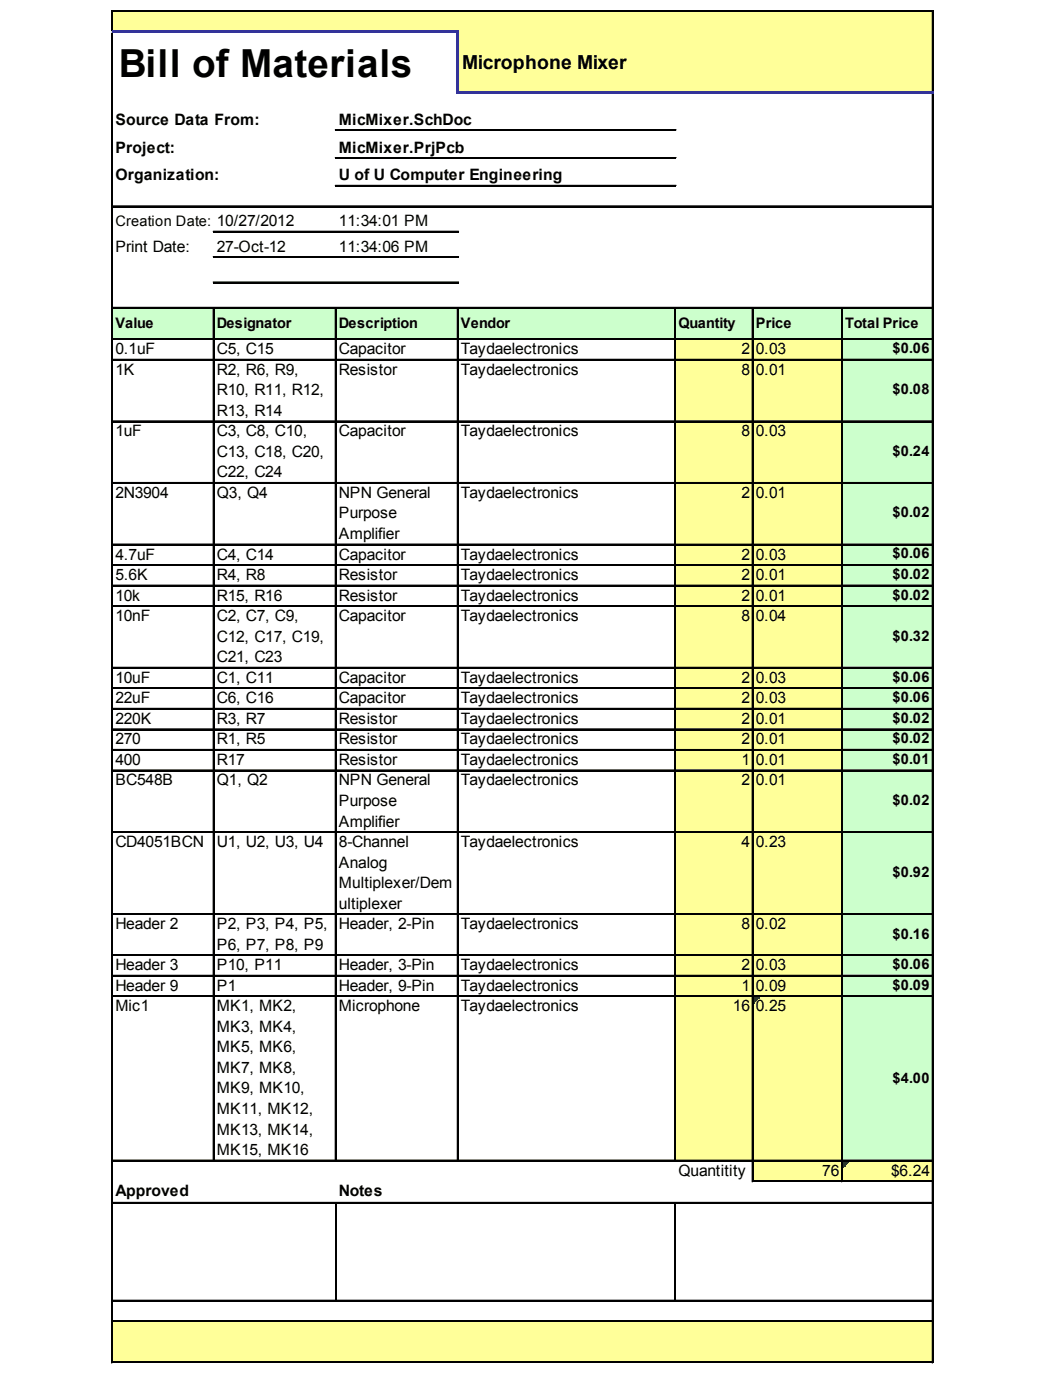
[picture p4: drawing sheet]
<svg xmlns="http://www.w3.org/2000/svg" width="203mm" height="271mm" viewBox="0 0 203 271" stroke-linecap="round" stroke-linejoin="round" font-family="sans-serif">
<defs><g id="words">
<text font-size="7.5" x="23" y="14.8">Bill of Materials</text>
<text font-size="3.7" x="89.4" y="13.3">Microphone Mixer</text>
<g font-size="3">
<text x="22.3" y="24.1">Source Data From:</text>
<text x="22.3" y="29.5">Project:</text>
<text x="65.5" y="24.1">MicMixer.SchDoc</text>
<text x="65.5" y="29.5">MicMixer.PrjPcb</text>
<text x="22.3" y="34.9">Organization:</text>
<text x="65.5" y="34.9">U of U Computer Engineering</text>
<text x="65.5" y="43.8">11:34:01 PM</text>
<text x="22.3" y="48.7">Print Date:</text>
<text x="41.9" y="48.7">27-Oct-12</text>
<text x="65.5" y="48.7">11:34:06 PM</text>
<text x="22.3" y="68.5">0.1uF</text>
<text x="41.9" y="68.5">C5, C15</text>
<text x="65.5" y="68.5">Capacitor</text>
<text x="89.1" y="68.5">Taydaelectronics</text>
<text x="143.4" y="68.5">2</text>
<text x="146.2" y="68.5">0.03</text>
<text x="22.3" y="72.5">1K</text>
<text x="41.9" y="72.5">R2, R6, R9,</text>
<text x="41.9" y="76.5">R10, R11, R12,</text>
<text x="65.5" y="72.5">Resistor</text>
<text x="89.1" y="72.5">Taydaelectronics</text>
<text x="143.4" y="72.5">8</text>
<text x="146.2" y="72.5">0.01</text>
<text x="41.9" y="80.5">R13, R14</text>
<text x="22.3" y="84.4">1uF</text>
<text x="41.9" y="84.4">C3, C8, C10,</text>
<text x="41.9" y="88.4">C13, C18, C20,</text>
<text x="65.5" y="84.4">Capacitor</text>
<text x="89.1" y="84.4">Taydaelectronics</text>
<text x="143.4" y="84.4">8</text>
<text x="146.2" y="84.4">0.03</text>
<text x="41.9" y="92.4">C22, C24</text>
<text x="22.3" y="96.4">2N3904</text>
<text x="41.9" y="96.4">Q3, Q4</text>
<text x="65.5" y="96.4">NPN General</text>
<text x="65.5" y="100.3">Purpose</text>
<text x="89.1" y="96.4">Taydaelectronics</text>
<text x="143.4" y="96.4">2</text>
<text x="146.2" y="96.4">0.01</text>
<text x="65.5" y="104.3">Amplifier</text>
<text x="22.3" y="108.3">4.7uF</text>
<text x="22.3" y="112.3">5.6K</text>
<text x="41.9" y="108.3">C4, C14</text>
<text x="41.9" y="112.3">R4, R8</text>
<text x="65.5" y="108.3">Capacitor</text>
<text x="65.5" y="112.3">Resistor</text>
<text x="89.1" y="108.3">Taydaelectronics</text>
<text x="89.1" y="112.3">Taydaelectronics</text>
<text x="143.4" y="108.3">2</text>
<text x="143.4" y="112.3">2</text>
<text x="146.2" y="108.3">0.03</text>
<text x="146.2" y="112.3">0.01</text>
<text x="22.3" y="116.2">10k</text>
<text x="41.9" y="116.2">R15, R16</text>
<text x="65.5" y="116.2">Resistor</text>
<text x="89.1" y="116.2">Taydaelectronics</text>
<text x="143.4" y="116.2">2</text>
<text x="146.2" y="116.2">0.01</text>
<text x="22.3" y="120.2">10nF</text>
<text x="41.9" y="120.2">C2, C7, C9,</text>
<text x="41.9" y="124.2">C12, C17, C19,</text>
<text x="65.5" y="120.2">Capacitor</text>
<text x="89.1" y="120.2">Taydaelectronics</text>
<text x="143.4" y="120.2">8</text>
<text x="146.2" y="120.2">0.04</text>
<text x="41.9" y="128.2">C21, C23</text>
<text x="22.3" y="132.1">10uF</text>
<text x="22.3" y="136.1">22uF</text>
<text x="41.9" y="132.1">C1, C11</text>
<text x="41.9" y="136.1">C6, C16</text>
<text x="65.5" y="132.1">Capacitor</text>
<text x="65.5" y="136.1">Capacitor</text>
<text x="89.1" y="132.1">Taydaelectronics</text>
<text x="89.1" y="136.1">Taydaelectronics</text>
<text x="143.4" y="132.1">2</text>
<text x="143.4" y="136.1">2</text>
<text x="146.2" y="132.1">0.03</text>
<text x="146.2" y="136.1">0.03</text>
<text x="22.3" y="140.1">220K</text>
<text x="41.9" y="140.1">R3, R7</text>
<text x="65.5" y="140.1">Resistor</text>
<text x="89.1" y="140.1">Taydaelectronics</text>
<text x="143.4" y="140.1">2</text>
<text x="146.2" y="140.1">0.01</text>
<text x="22.3" y="144.1">270</text>
<text x="22.3" y="148">400</text>
<text x="41.9" y="144.1">R1, R5</text>
<text x="41.9" y="148">R17</text>
<text x="65.5" y="144.1">Resistor</text>
<text x="65.5" y="148">Resistor</text>
<text x="89.1" y="144.1">Taydaelectronics</text>
<text x="89.1" y="148">Taydaelectronics</text>
<text x="143.4" y="144.1">2</text>
<text x="143.4" y="148">1</text>
<text x="146.2" y="144.1">0.01</text>
<text x="146.2" y="148">0.01</text>
<text x="22.3" y="152">BC548B</text>
<text x="41.9" y="152">Q1, Q2</text>
<text x="65.5" y="152">NPN General</text>
<text x="65.5" y="156">Purpose</text>
<text x="89.1" y="152">Taydaelectronics</text>
<text x="143.4" y="152">2</text>
<text x="146.2" y="152">0.01</text>
<text x="65.5" y="159.9">Amplifier</text>
<text x="22.3" y="163.9">CD4051BCN</text>
<text x="41.9" y="163.9">U1, U2, U3, U4</text>
<text x="65.5" y="163.9">8-Channel</text>
<text x="65.5" y="167.9">Analog</text>
<text x="89.1" y="163.9">Taydaelectronics</text>
<text x="143.4" y="163.9">4</text>
<text x="146.2" y="163.9">0.23</text>
<text x="65.5" y="171.9">Multiplexer/Dem</text>
<text x="22.3" y="179.8">Header 2</text>
<text x="41.9" y="179.8">P2, P3, P4, P5,</text>
<text x="65.5" y="175.8">ultiplexer</text>
<text x="65.5" y="179.8">Header, 2-Pin</text>
<text x="89.1" y="179.8">Taydaelectronics</text>
<text x="143.4" y="179.8">8</text>
<text x="146.2" y="179.8">0.02</text>
<text x="41.9" y="183.8">P6, P7, P8, P9</text>
<text x="22.3" y="187.8">Header 3</text>
<text x="22.3" y="191.7">Header 9</text>
<text x="41.9" y="187.8">P10, P11</text>
<text x="41.9" y="191.7">P1</text>
<text x="65.5" y="187.8">Header, 3-Pin</text>
<text x="65.5" y="191.7">Header, 9-Pin</text>
<text x="89.1" y="187.8">Taydaelectronics</text>
<text x="89.1" y="191.7">Taydaelectronics</text>
<text x="143.4" y="187.8">2</text>
<text x="143.4" y="191.7">1</text>
<text x="146.2" y="187.8">0.03</text>
<text x="146.2" y="191.7">0.09</text>
<text x="22.3" y="195.7">Mic1</text>
<text x="41.9" y="195.7">MK1, MK2,</text>
<text x="65.5" y="195.7">Microphone</text>
<text x="89.1" y="195.7">Taydaelectronics</text>
<text x="141.7" y="195.7">16</text>
<text x="146.2" y="195.7">0.25</text>
<text x="41.9" y="199.7">MK3, MK4,</text>
<text x="41.9" y="203.7">MK5, MK6,</text>
<text x="41.9" y="207.6">MK7, MK8,</text>
<text x="41.9" y="211.6">MK9, MK10,</text>
<text x="41.9" y="215.6">MK11, MK12,</text>
<text x="41.9" y="219.6">MK13, MK14,</text>
<text x="41.9" y="223.5">MK15, MK16</text>
<text x="131.2" y="227.5">Quantitity</text>
<text x="159" y="227.5">76</text>
<text x="172.3" y="227.5">$6.24</text>
<text x="22.3" y="231.5">Approved</text>
<text x="65.5" y="231.5">Notes</text>
</g>
<g font-size="2.8">
<text x="22.3" y="43.8">Creation Date: 10/27/2012</text>
<text x="22.3" y="63.4">Value</text>
<text x="41.9" y="63.4">Designator</text>
<text x="65.5" y="63.4">Description</text>
<text x="89.1" y="63.4">Vendor</text>
<text x="131.2" y="63.4">Quantity</text>
<text x="146.2" y="63.4">Price</text>
<text x="163.5" y="63.4">Total Price</text>
<text x="172.6" y="68.3">$0.06</text>
<text x="172.6" y="76.3">$0.08</text>
<text x="172.6" y="88.2">$0.24</text>
<text x="172.6" y="100.1">$0.02</text>
<text x="172.6" y="108.1">$0.06</text>
<text x="172.6" y="112.1">$0.02</text>
<text x="172.6" y="116">$0.02</text>
<text x="172.6" y="124">$0.32</text>
<text x="172.6" y="131.9">$0.06</text>
<text x="172.6" y="135.9">$0.06</text>
<text x="172.6" y="139.9">$0.02</text>
<text x="172.6" y="143.8">$0.02</text>
<text x="172.6" y="147.8">$0.01</text>
<text x="172.6" y="155.8">$0.02</text>
<text x="172.6" y="169.8">$0.92</text>
<text x="172.6" y="181.7">$0.16</text>
<text x="172.6" y="187.6">$0.06</text>
<text x="172.6" y="191.5">$0.09</text>
<text x="172.6" y="209.5">$4.00</text>
</g>
</g></defs>
<g fill="#ff9">
<path d="M21.8 2.2h158.7v4.2h-158.7z"/>
<path d="M88.4 6.2h92.1v11.9h-92.1z"/>
</g>
<path d="M21.8 59.5h158.7v6.3h-158.7z" fill="#cfc"/>
<path d="M130.5 65.6h32.5v4.2h-32.5z" fill="#ff9"/>
<path d="M162.8 65.6h17.7v4.2h-17.7z" fill="#cfc"/>
<path d="M130.5 69.5h32.5v12.2h-32.5z" fill="#ff9"/>
<path d="M162.8 69.5h17.7v12.2h-17.7z" fill="#cfc"/>
<path d="M130.5 81.5h32.5v12.1h-32.5z" fill="#ff9"/>
<path d="M162.8 81.5h17.7v12.1h-17.7z" fill="#cfc"/>
<path d="M130.5 93.4h32.5v12.1h-32.5z" fill="#ff9"/>
<path d="M162.8 93.4h17.7v12.1h-17.7z" fill="#cfc"/>
<path d="M130.5 105.3h32.5v4.2h-32.5z" fill="#ff9"/>
<path d="M162.8 105.3h17.7v4.2h-17.7z" fill="#cfc"/>
<path d="M130.5 109.3h32.5v4.2h-32.5z" fill="#ff9"/>
<path d="M162.8 109.3h17.7v4.2h-17.7z" fill="#cfc"/>
<path d="M130.5 113.3h32.5v4.2h-32.5z" fill="#ff9"/>
<path d="M162.8 113.3h17.7v4.2h-17.7z" fill="#cfc"/>
<path d="M130.5 117.2h32.5v12.2h-32.5z" fill="#ff9"/>
<path d="M162.8 117.2h17.7v12.2h-17.7z" fill="#cfc"/>
<path d="M130.5 129.1h32.5v4.3h-32.5z" fill="#ff9"/>
<path d="M162.8 129.1h17.7v4.3h-17.7z" fill="#cfc"/>
<path d="M130.5 133.1h32.5v4.2h-32.5z" fill="#ff9"/>
<path d="M162.8 133.1h17.7v4.2h-17.7z" fill="#cfc"/>
<path d="M130.5 137.1h32.5v4.2h-32.5z" fill="#ff9"/>
<path d="M162.8 137.1h17.7v4.2h-17.7z" fill="#cfc"/>
<path d="M130.5 141.1h32.5v4.2h-32.5z" fill="#ff9"/>
<path d="M162.8 141.1h17.7v4.2h-17.7z" fill="#cfc"/>
<path d="M130.5 145h32.5v4.3h-32.5z" fill="#ff9"/>
<path d="M162.8 145h17.7v4.3h-17.7z" fill="#cfc"/>
<path d="M130.5 149h32.5v12.2h-32.5z" fill="#ff9"/>
<path d="M162.8 149h17.7v12.2h-17.7z" fill="#cfc"/>
<path d="M130.5 160.9h32.5v16.2h-32.5z" fill="#ff9"/>
<path d="M162.8 160.9h17.7v16.2h-17.7z" fill="#cfc"/>
<path d="M130.5 176.8h32.5v8.2h-32.5z" fill="#ff9"/>
<path d="M162.8 176.8h17.7v8.2h-17.7z" fill="#cfc"/>
<path d="M130.5 184.8h32.5v40h-32.5z" fill="#ff9"/>
<path d="M162.8 184.8h17.7v40h-17.7z" fill="#cfc"/>
<path d="M145.7 193h1.2" fill="none" stroke="#008000" stroke-width=".23"/>
<path d="M145.7 193h1.2v.2h-1.2z" fill="#008000"/>
<path d="M145.7 193.2h.9" fill="none" stroke="#008000" stroke-width=".23"/>
<path d="M145.7 193.2h.9v.2h-.9z" fill="#008000"/>
<path d="M145.7 193.4h.7" fill="none" stroke="#008000" stroke-width=".23"/>
<path d="M145.7 193.4h.7v.3h-.7z" fill="#008000"/>
<path d="M145.7 193.7h.5" fill="none" stroke="#008000" stroke-width=".23"/>
<path d="M145.7 193.7h.5v.2h-.5z" fill="#008000"/>
<path d="M145.7 193.9h.2" fill="none" stroke="#008000" stroke-width=".23"/>
<path d="M145.7 193.9h.2v.2h-.2z" fill="#008000"/>
<path d="M145.5 224.5h35v4.2h-35z" fill="#ff9"/>
<path d="M163 224.8h1.2" fill="none" stroke="#008000" stroke-width=".23"/>
<path d="M163 224.8h1.2v.2h-1.2z" fill="#008000"/>
<path d="M163 225h.9" fill="none" stroke="#008000" stroke-width=".23"/>
<path d="M163 225h.9v.2h-.9z" fill="#008000"/>
<path d="M163 225.2h.7" fill="none" stroke="#008000" stroke-width=".23"/>
<path d="M163 225.2h.7v.3h-.7z" fill="#008000"/>
<path d="M163 225.5h.5" fill="none" stroke="#008000" stroke-width=".23"/>
<path d="M163 225.5h.5v.2h-.5z" fill="#008000"/>
<path d="M163 225.7h.2" fill="none" stroke="#008000" stroke-width=".23"/>
<path d="M163 225.7h.2v.2h-.2z" fill="#008000"/>
<path d="M21.8 255.6h158.7v8.2h-158.7z" fill="#ff9"/>
<path d="M21.6 2v4M21.7 2v4M180.3 2.2v15.4M180.4 2.2v15.4" fill="none" stroke="#000" stroke-width=".23"/>
<path d="M88.2 6.4h.5v11.7h-.5z" fill="#339"/>
<g fill="none" stroke="#000" stroke-width=".23">
<path d="M21.6 6.4v257.4M21.7 6.4v257.4M21.8 2h158.7M21.8 2.1h158.7M180.3 18.1v245.7M180.4 18.1v245.7M41.2 59.7v165.1M41.4 59.7v165.1M64.8 59.7v165.1M65 59.7v165.1M88.4 59.7v165.1M88.6 59.7v165.1"/>
<path d="M130.5 59.7v165.1M130.6 59.7v165.1M145.5 59.7v169M145.6 59.7v169M162.8 59.7v169M162.9 59.7v169M65 232.9v18.7M130.6 232.9v18.7"/>
</g>
<g fill="#339">
<path d="M21.6 6h67.1v.4h-67.1z"/>
<path d="M88.7 17.6h91.8v.5h-91.8z"/>
</g>
<g fill="none" stroke="#000" stroke-width=".23">
<path d="M21.8 39.9h158.7M21.8 40h158.7M64.8 25.1h65.9M64.8 25.2h65.9M64.8 30.5h65.9M64.8 30.6h65.9M64.8 35.9h65.9M64.8 36h65.9M21.8 59.5h158.7M21.8 59.6h158.7M41.2 44.8h47.5M41.2 44.9h47.5"/>
<path d="M41.2 49.7h47.5M41.2 49.8h47.5M41.2 54.6h47.5M41.2 54.7h47.5M21.8 65.6h158.7M21.8 65.7h158.7M21.8 69.5h158.7M21.8 69.7h158.7M21.8 81.5h158.7M21.8 81.6h158.7M21.8 93.4h158.7M21.8 93.5h158.7"/>
<path d="M21.8 105.3h158.7M21.8 105.4h158.7M21.8 109.3h158.7M21.8 109.4h158.7M21.8 113.3h158.7M21.8 113.4h158.7M21.8 117.2h158.7M21.8 117.3h158.7M21.8 129.1h158.7M21.8 129.3h158.7M21.8 133.1h158.7M21.8 133.2h158.7"/>
<path d="M21.8 137.1h158.7M21.8 137.2h158.7M21.8 141.1h158.7M21.8 141.2h158.7M21.8 145h158.7M21.8 145.2h158.7M21.8 149h158.7M21.8 149.1h158.7M21.8 160.9h158.7M21.8 161.1h158.7M21.8 176.8h158.7M21.8 177h158.7"/>
<path d="M21.8 184.8h158.7M21.8 184.9h158.7M21.8 188.8h158.7M21.8 188.9h158.7M21.8 192.7h158.7M21.8 192.8h158.7M21.8 224.5h158.7M21.8 224.6h158.7M21.8 232.7h158.7M21.8 232.8h158.7M145.7 228.5h34.8M145.7 228.6h34.8"/>
<path d="M21.8 251.6h158.7M21.8 251.8h158.7M21.8 255.6h158.7M21.8 255.7h158.7M21.8 263.6h158.7M21.8 263.7h158.7"/>
</g>
<use href="#words"/>
</svg>
